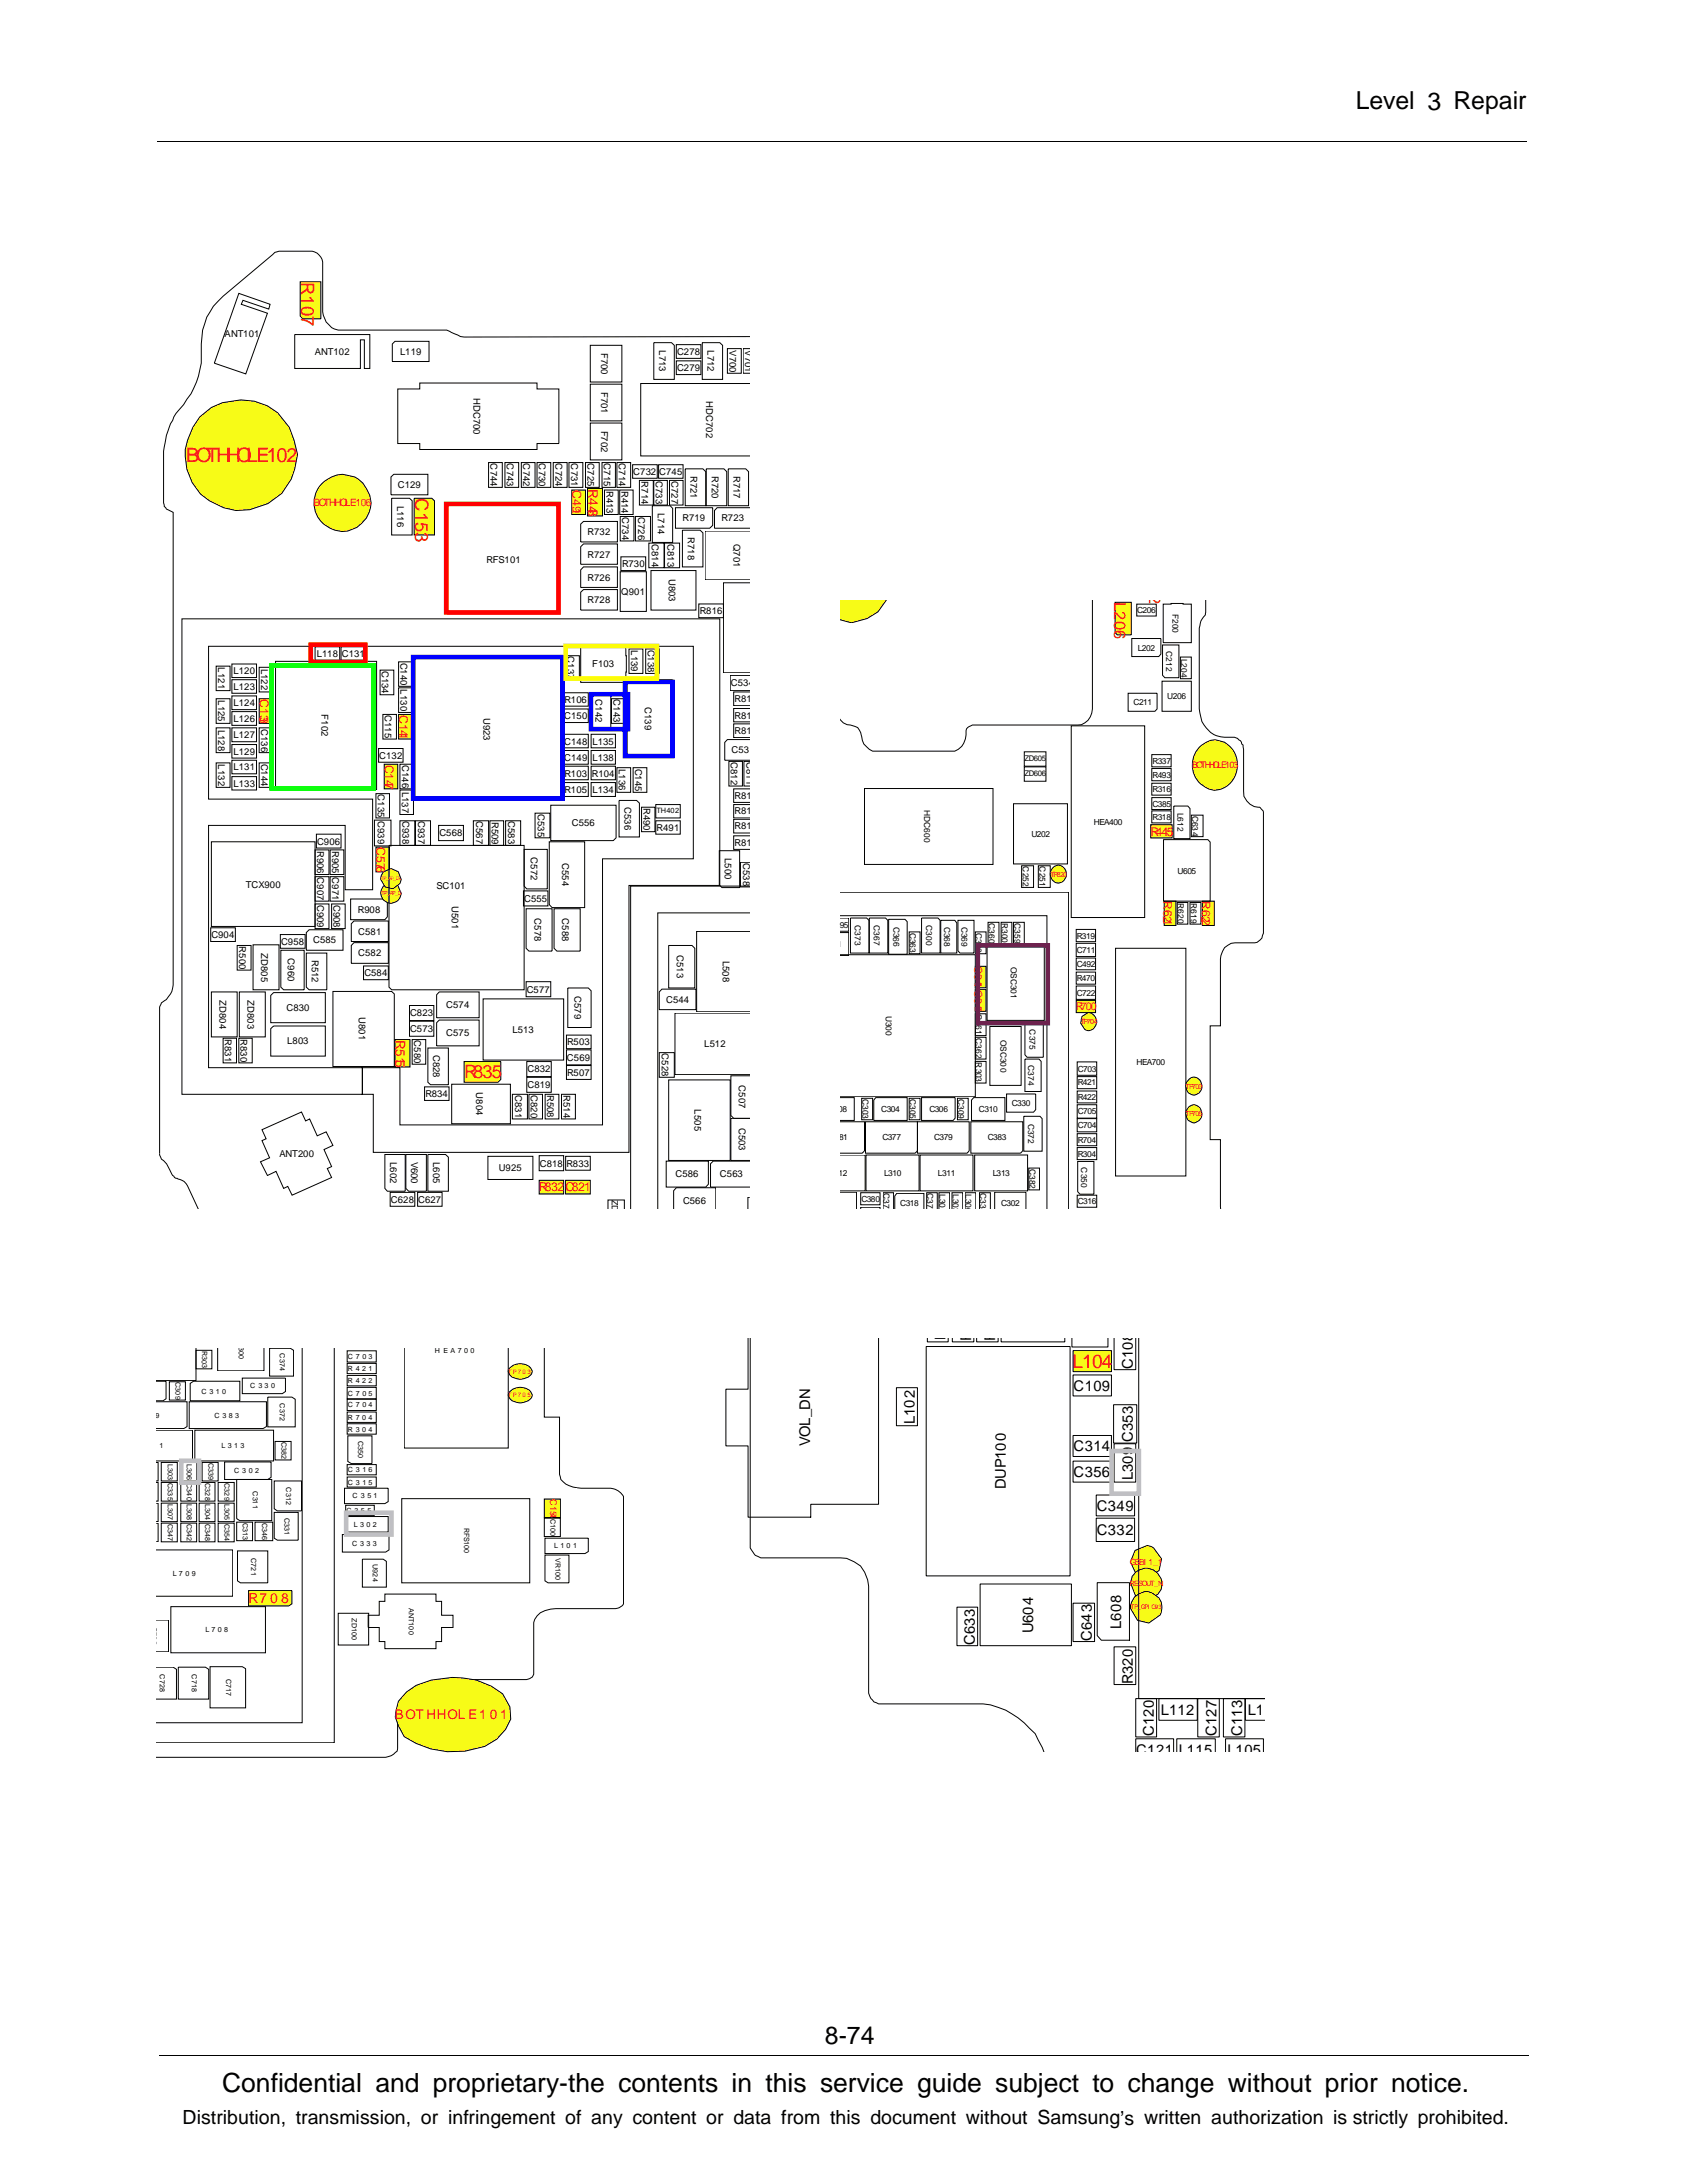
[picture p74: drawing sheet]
<svg xmlns="http://www.w3.org/2000/svg" width="216mm" height="279mm" viewBox="0 0 216 279" stroke-linecap="round" stroke-linejoin="round" font-family="sans-serif">
<defs><g id="words">
<text font-size="3.4" x="28.4" y="267.7">Confidential and proprietary-the contents in this service guide subject to change without prior notice.</text>
<g font-size="3.2">
<text x="173.5" y="14">Level 3 Repair</text>
<text x="105.6" y="261.6">8-74</text>
</g>
<text font-size="2.5" fill="#fc0a17" x="23.8" y="59.1">BOTHHOLE102</text>
<text font-size="2.5" x="23.4" y="271.9">Distribution, transmission, or infringement of any content or data from this document without Samsung’s written authorization is strictly prohibited.</text>
<g font-size="2.4" fill="#fc0a17">
<text x="38.5" y="36.1" transform="rotate(90 38.5 36.1)">R107</text>
<text x="53.1" y="63.8" transform="rotate(90 53.1 63.8)">C153</text>
<text x="59.4" y="138">R835</text>
<text x="137.2" y="175.1">L104</text>
</g>
<g font-size="2.1" fill="#fc0a17">
<text x="142.6" y="77.1" transform="rotate(90 142.6 77.1)">L206</text>
<text x="147.1" y="76.2" transform="rotate(90 147.1 76.2)">2</text>
</g>
<g font-size="1.9">
<text x="121" y="171.5" transform="rotate(-90 121 171.5)">L</text>
<text x="124.3" y="171.6" transform="rotate(-90 124.3 171.6)">R</text>
<text x="127.4" y="171.6" transform="rotate(-90 127.4 171.6)">R</text>
<text x="137.4" y="178">C109</text>
<text x="145" y="175.2" transform="rotate(-90 145 175.2)">C108</text>
<text x="103.7" y="185.1" transform="rotate(-90 103.7 185.1)">VOL_DN</text>
<text x="117.1" y="182.2" transform="rotate(-90 117.1 182.2)">L102</text>
<text x="137.4" y="185.8">C314</text>
<text x="145" y="184.6" transform="rotate(-90 145 184.6)">C353</text>
<text x="128.7" y="190.6" transform="rotate(-90 128.7 190.6)">DUP100</text>
<text x="137.4" y="189">C356</text>
<text x="145" y="189.5" transform="rotate(-90 145 189.5)">L309</text>
<text x="140.4" y="196.5">C332</text>
<text x="140.4" y="193.3">C349</text>
<text x="132.2" y="209.1" transform="rotate(-90 132.2 209.1)">U604</text>
<text x="139.7" y="210" transform="rotate(-90 139.7 210)">C643</text>
<text x="143.5" y="208.5" transform="rotate(-90 143.5 208.5)">L608</text>
<text x="124.8" y="210.6" transform="rotate(-90 124.8 210.6)">C633</text>
<text x="145" y="215.5" transform="rotate(-90 145 215.5)">R320</text>
<text x="148.5" y="219.5">L112</text>
<text x="159.7" y="219.5">L1</text>
<text x="145.4" y="224.6">C121 L115</text>
<text x="147.7" y="222.2" transform="rotate(-90 147.7 222.2)">C120</text>
<text x="155.7" y="222.2" transform="rotate(-90 155.7 222.2)">C127</text>
<text x="157.1" y="224.6">L105</text>
<text x="159" y="222.2" transform="rotate(-90 159 222.2)">C113</text>
</g>
<g font-size="1.8" fill="#fc0a17">
<text x="31.8" y="205.2">R7</text>
<text x="34.6" y="205.2">0</text>
<text x="36" y="205.2">8</text>
</g>
<g font-size="1.7" fill="#fc0a17">
<text x="75.3" y="62.5" transform="rotate(90 75.3 62.5)">R448</text>
<text x="50.6" y="133.1" transform="rotate(90 50.6 133.1)">R515</text>
<text x="50.5" y="220">BOTHHOL E1</text>
<text x="62.7" y="220">0</text>
<text x="64" y="220">1</text>
</g>
<g font-size="1.6" fill="#fc0a17">
<text x="73.3" y="62.8" transform="rotate(90 73.3 62.8)">C491</text>
<text x="33.3" y="89.4" transform="rotate(90 33.3 89.4)">C133</text>
<text x="51.1" y="91.5" transform="rotate(90 51.1 91.5)">C141</text>
<text x="49.2" y="97.9" transform="rotate(90 49.2 97.9)">C147</text>
<text x="48.2" y="108.5" transform="rotate(90 48.2 108.5)">C576</text>
<text x="69" y="152.5">R832C821</text>
</g>
<g font-size="1.5" fill="#fc0a17">
<text x="147.2" y="107">R445</text>
<text x="148.9" y="115.3" transform="rotate(90 148.9 115.3)">R621</text>
<text x="153.8" y="115.3" transform="rotate(90 153.8 115.3)">R622</text>
</g>
<g font-size="1.4" fill="#fc0a17">
<text x="124.7" y="123.7" transform="rotate(90 124.7 123.7)">C341C344</text>
<text x="137.7" y="129.3">R700</text>
</g>
<text font-size="1.3" fill="#fc0a17" x="40.1" y="64.8">BOTHHOLE106</text>
<g font-size="1.2">
<text x="28.7" y="43.1">ANT101</text>
<text x="40.3" y="45.4">ANT102</text>
<text x="51.2" y="45.4">L119</text>
<text x="76.9" y="45.1" transform="rotate(90 76.9 45.1)">F700</text>
<text x="84.4" y="44.8" transform="rotate(90 84.4 44.8)">L713</text>
<text x="86.7" y="45.4">C278</text>
<text x="86.7" y="47.5">C279</text>
<text x="90.6" y="44.8" transform="rotate(90 90.6 44.8)">L712</text>
<text x="93.4" y="44.8" transform="rotate(90 93.4 44.8)">V700</text>
<text x="95.4" y="44.8" transform="rotate(90 95.4 44.8)">V701</text>
<text x="60.6" y="50.9" transform="rotate(90 60.6 50.9)">HDC700</text>
<text x="76.9" y="50.1" transform="rotate(90 76.9 50.1)">F701</text>
<text x="90.4" y="51.3" transform="rotate(90 90.4 51.3)">HDC702</text>
<text x="62.8" y="59.3" transform="rotate(90 62.8 59.3)">C744</text>
<text x="64.9" y="59.3" transform="rotate(90 64.9 59.3)">C743</text>
<text x="67" y="59.3" transform="rotate(90 67 59.3)">C742</text>
<text x="69" y="59.3" transform="rotate(90 69 59.3)">C730</text>
<text x="71.1" y="59.3" transform="rotate(90 71.1 59.3)">C724</text>
<text x="73.1" y="59.3" transform="rotate(90 73.1 59.3)">C731</text>
<text x="75.2" y="59.3" transform="rotate(90 75.2 59.3)">C725</text>
<text x="76.9" y="55.1" transform="rotate(90 76.9 55.1)">F702</text>
<text x="77.3" y="59.3" transform="rotate(90 77.3 59.3)">C715</text>
<text x="79.2" y="59.3" transform="rotate(90 79.2 59.3)">C714</text>
<text x="50.8" y="64.8" transform="rotate(90 50.8 64.8)">L116</text>
<text x="50.9" y="62.4">C129</text>
<text x="77.6" y="62.8" transform="rotate(90 77.6 62.8)">R413</text>
<text x="79.5" y="62.8" transform="rotate(90 79.5 62.8)">R414 C734</text>
<text x="81" y="60.8">C732 C745</text>
<text x="82.1" y="61.6" transform="rotate(90 82.1 61.6)">R714</text>
<text x="83.9" y="61.6" transform="rotate(90 83.9 61.6)">C733</text>
<text x="84.2" y="65.7" transform="rotate(90 84.2 65.7)">L714</text>
<text x="85.9" y="61.6" transform="rotate(90 85.9 61.6)">C727</text>
<text x="88.4" y="60.9" transform="rotate(90 88.4 60.9)">R721</text>
<text x="91.1" y="60.9" transform="rotate(90 91.1 60.9)">R720</text>
<text x="93.9" y="60.9" transform="rotate(90 93.9 60.9)">R717</text>
<text x="75.2" y="71.4">R727</text>
<text x="75.2" y="68.5">R732</text>
<text x="81.7" y="66.2" transform="rotate(90 81.7 66.2)">C726</text>
<text x="83.4" y="69.6" transform="rotate(90 83.4 69.6)">C814</text>
<text x="85.4" y="69.6" transform="rotate(90 85.4 69.6)">C813</text>
<text x="87.4" y="66.7">R719</text>
<text x="88" y="68.8" transform="rotate(90 88 68.8)">R718</text>
<text x="92.4" y="66.7">R723</text>
<text x="93.9" y="69.6" transform="rotate(90 93.9 69.6)">Q701</text>
<text x="62.3" y="72.1">RFS101</text>
<text x="75.2" y="74.3">R726</text>
<text x="75.2" y="77.2">R728</text>
<text x="79.5" y="76.2">Q901</text>
<text x="79.6" y="72.6">R730</text>
<text x="85.6" y="74.1" transform="rotate(90 85.6 74.1)">U803</text>
<text x="80.8" y="83.2" transform="rotate(90 80.8 83.2)">L139</text>
<text x="82.9" y="83.1" transform="rotate(90 82.9 83.1)">C138</text>
<text x="89.6" y="78.6">R816</text>
<text x="27.9" y="85.4" transform="rotate(90 27.9 85.4)">L121</text>
<text x="27.9" y="89.6" transform="rotate(90 27.9 89.6)">L125</text>
<text x="29.9" y="88.3">L123</text>
<text x="29.9" y="86.3">L120</text>
<text x="33.4" y="85.6" transform="rotate(90 33.4 85.6)">L122</text>
<text x="40.6" y="84.1">L118 C131</text>
<text x="48.9" y="85.9" transform="rotate(90 48.9 85.9)">C134</text>
<text x="51.2" y="84.8" transform="rotate(90 51.2 84.8)">C140 L130</text>
<text x="72.2" y="90">R106</text>
<text x="72.6" y="84" transform="rotate(90 72.6 84)">C137</text>
<text x="75.8" y="85.4">F103</text>
<text x="76.2" y="89.5" transform="rotate(90 76.2 89.5)">C142</text>
<text x="78.5" y="89.5" transform="rotate(90 78.5 89.5)">C143</text>
<text x="93.5" y="87.8">C534</text>
<text x="94" y="89.9">R81</text>
<text x="27.9" y="93.4" transform="rotate(90 27.9 93.4)">L128</text>
<text x="29.9" y="90.4">L124</text>
<text x="29.9" y="92.4">L126</text>
<text x="29.9" y="94.5">L127</text>
<text x="33.4" y="93.3" transform="rotate(90 33.4 93.3)">C136</text>
<text x="41.1" y="91.4" transform="rotate(90 41.1 91.4)">F102</text>
<text x="49.2" y="91.5" transform="rotate(90 49.2 91.5)">C115</text>
<text x="61.9" y="91.9" transform="rotate(90 61.9 91.9)">U923</text>
<text x="72.2" y="95.3">C148 L135</text>
<text x="72.2" y="92.1">C150</text>
<text x="82.5" y="90.5" transform="rotate(90 82.5 90.5)">C139</text>
<text x="94" y="92">R81</text>
<text x="94" y="94">R81</text>
<text x="27.9" y="97.8" transform="rotate(90 27.9 97.8)">L132</text>
<text x="29.9" y="96.6">L129</text>
<text x="29.9" y="98.6">L131</text>
<text x="29.9" y="100.7">L133</text>
<text x="33.4" y="97.7" transform="rotate(90 33.4 97.7)">C144</text>
<text x="48.3" y="101.7" transform="rotate(90 48.3 101.7)">C135</text>
<text x="48.5" y="97.1">C132</text>
<text x="51.5" y="97.9" transform="rotate(90 51.5 97.9)">C146 L137</text>
<text x="72.2" y="97.4">C149 L138</text>
<text x="72.2" y="101.5">R105 L134</text>
<text x="72.2" y="99.4">R103 R104</text>
<text x="79.2" y="98.4" transform="rotate(90 79.2 98.4)">L136</text>
<text x="81.3" y="98.4" transform="rotate(90 81.3 98.4)">C145</text>
<text x="93.5" y="97.6" transform="rotate(90 93.5 97.6)">C812</text>
<text x="93.6" y="96.4">C53</text>
<text x="95.5" y="97.6" transform="rotate(90 95.5 97.6)">C811</text>
<text x="48.3" y="105.1" transform="rotate(90 48.3 105.1)">C939</text>
<text x="51.5" y="105.1" transform="rotate(90 51.5 105.1)">C938</text>
<text x="53.5" y="105.1" transform="rotate(90 53.5 105.1)">C937</text>
<text x="56.2" y="107">C568</text>
<text x="60.9" y="105.1" transform="rotate(90 60.9 105.1)">C567</text>
<text x="62.9" y="105.2" transform="rotate(90 62.9 105.2)">R509</text>
<text x="65" y="105.1" transform="rotate(90 65 105.1)">C583</text>
<text x="68.8" y="104.2" transform="rotate(90 68.8 104.2)">C535</text>
<text x="73.2" y="105.7">C556</text>
<text x="79.9" y="103.3" transform="rotate(90 79.9 103.3)">C536</text>
<text x="82.4" y="103.5" transform="rotate(90 82.4 103.5)">R490</text>
<text x="84" y="106.3">R491</text>
<text x="94" y="106.2">R81</text>
<text x="94" y="104.2">R81</text>
<text x="94" y="102.3">R81</text>
<text x="31.5" y="113.6">TCX900</text>
<text x="40.6" y="108.1">C906</text>
<text x="40.6" y="108.9" transform="rotate(90 40.6 108.9)">R906 C907 C909</text>
<text x="42.5" y="108.9" transform="rotate(90 42.5 108.9)">R905 C971 C908</text>
<text x="55.9" y="113.8">SC101</text>
<text x="67.9" y="109.7" transform="rotate(90 67.9 109.7)">C572</text>
<text x="71.9" y="110.4" transform="rotate(90 71.9 110.4)">C554</text>
<text x="92.8" y="109.9" transform="rotate(90 92.8 109.9)">L500</text>
<text x="94" y="108.3">R81</text>
<text x="95.1" y="110.4" transform="rotate(90 95.1 110.4)">C538</text>
<text x="45.8" y="116.8">R908</text>
<text x="45.8" y="119.6">C581</text>
<text x="57.8" y="116" transform="rotate(90 57.8 116)">U501</text>
<text x="67.1" y="115.4">C555</text>
<text x="68.4" y="117.5" transform="rotate(90 68.4 117.5)">C578</text>
<text x="71.9" y="117.5" transform="rotate(90 71.9 117.5)">C588</text>
<text x="27" y="120">C904</text>
<text x="30.6" y="121.1" transform="rotate(90 30.6 121.1)">R500</text>
<text x="33.4" y="122" transform="rotate(90 33.4 122)">ZD805</text>
<text x="36" y="120.9">C958</text>
<text x="36.9" y="122.7" transform="rotate(90 36.9 122.7)">C960</text>
<text x="39.9" y="122.9" transform="rotate(90 39.9 122.9)">R512</text>
<text x="40.1" y="120.8">C585</text>
<text x="45.8" y="122.4">C582</text>
<text x="46.6" y="124.9">C584</text>
<text x="86.6" y="122.2" transform="rotate(90 86.6 122.2)">C513</text>
<text x="92.5" y="123" transform="rotate(90 92.5 123)">L508</text>
<text x="28.1" y="128" transform="rotate(90 28.1 128)">ZD804</text>
<text x="31.7" y="128" transform="rotate(90 31.7 128)">ZD803</text>
<text x="36.7" y="129.4">C830</text>
<text x="45.9" y="130.2" transform="rotate(90 45.9 130.2)">U801</text>
<text x="52.5" y="130.1">C823</text>
<text x="57.1" y="129.1">C574</text>
<text x="67.4" y="127">C577</text>
<text x="73.5" y="127.5" transform="rotate(90 73.5 127.5)">C579</text>
<text x="85.3" y="128.4">C544</text>
<text x="28.8" y="133" transform="rotate(90 28.8 133)">R831</text>
<text x="30.8" y="133" transform="rotate(90 30.8 133)">R830</text>
<text x="36.8" y="133.7">L803</text>
<text x="52.5" y="132.1">C573</text>
<text x="53" y="133.2" transform="rotate(90 53 133.2)">C580</text>
<text x="55.4" y="135" transform="rotate(90 55.4 135)">C828</text>
<text x="57.1" y="132.6">C575</text>
<text x="65.6" y="132.2">L513</text>
<text x="67.5" y="137.3">C832</text>
<text x="72.6" y="135.8">C569</text>
<text x="72.6" y="133.8">R503</text>
<text x="72.6" y="137.7">R507</text>
<text x="84.7" y="134.8" transform="rotate(90 84.7 134.8)">C528</text>
<text x="90.1" y="134">L512</text>
<text x="54.4" y="140.4">R834</text>
<text x="60.9" y="139.8" transform="rotate(90 60.9 139.8)">U804</text>
<text x="65.9" y="140.2" transform="rotate(90 65.9 140.2)">C831</text>
<text x="67.5" y="139.3">C819</text>
<text x="67.9" y="140.2" transform="rotate(90 67.9 140.2)">C820</text>
<text x="70" y="140.2" transform="rotate(90 70 140.2)">R508</text>
<text x="72.1" y="140.2" transform="rotate(90 72.1 140.2)">R514</text>
<text x="88.9" y="142" transform="rotate(90 88.9 142)">L505</text>
<text x="94.6" y="138.9" transform="rotate(90 94.6 138.9)">C507</text>
<text x="35.8" y="148.1">ANT200</text>
<text x="50" y="148.7" transform="rotate(90 50 148.7)">L602</text>
<text x="52.6" y="148.7" transform="rotate(90 52.6 148.7)">V600</text>
<text x="55.4" y="148.7" transform="rotate(90 55.4 148.7)">L605</text>
<text x="63.8" y="149.9">U925</text>
<text x="69.1" y="149.3">C818 R833</text>
<text x="94.6" y="144.3" transform="rotate(90 94.6 144.3)">C503</text>
<text x="50" y="153.9">C628 C627</text>
<text x="86.4" y="150.7">C586</text>
<text x="87.4" y="154.1">C566</text>
<text x="92.1" y="150.7">C563</text>
</g>
<g font-size="1.2" fill="#fc0a17">
<text x="152.6" y="98.3">BOTHHOLE103</text>
<text x="70.4" y="191.9" transform="rotate(90 70.4 191.9)">C154</text>
</g>
<g font-size="1.1">
<text x="145.5" y="78.5">C206</text>
<text x="145.6" y="83.3">L202</text>
<text x="149.2" y="83.3" transform="rotate(90 149.2 83.3)">C212</text>
<text x="150.1" y="78.5" transform="rotate(90 150.1 78.5)">F200</text>
<text x="149.4" y="89.5">U206</text>
<text x="151.2" y="84.3" transform="rotate(90 151.2 84.3)">L204</text>
<text x="145.1" y="90.3">C211</text>
<text x="147.5" y="101.4">R316</text>
<text x="147.5" y="97.8">R337</text>
<text x="147.5" y="99.5">R493</text>
<text x="118.3" y="103.7" transform="rotate(90 118.3 103.7)">HDC600</text>
<text x="132" y="107.1">U202</text>
<text x="140" y="105.6">HEA400</text>
<text x="147.5" y="104.9">R318</text>
<text x="147.5" y="103.3">C385</text>
<text x="150.7" y="104" transform="rotate(90 150.7 104)">L612</text>
<text x="152.6" y="104.4" transform="rotate(90 152.6 104.4)">C634</text>
<text x="130.9" y="110.9" transform="rotate(90 130.9 110.9)">C252</text>
<text x="133.1" y="110.9" transform="rotate(90 133.1 110.9)">C251</text>
<text x="150.7" y="111.8">U605</text>
<text x="107.5" y="118.7">95</text>
<text x="109.4" y="118.4" transform="rotate(90 109.4 118.4)">C373</text>
<text x="111.8" y="118.4" transform="rotate(90 111.8 118.4)">C367</text>
<text x="114.3" y="118.6" transform="rotate(90 114.3 118.6)">C366</text>
<text x="116.5" y="119.4" transform="rotate(90 116.5 119.4)">C363</text>
<text x="118.5" y="118.4" transform="rotate(90 118.5 118.4)">C300</text>
<text x="120.8" y="118.6" transform="rotate(90 120.8 118.6)">C368</text>
<text x="123" y="118.6" transform="rotate(90 123 118.6)">C369</text>
<text x="124.9" y="119.4" transform="rotate(90 124.9 119.4)">C370</text>
<text x="126.6" y="118.1" transform="rotate(90 126.6 118.1)">C360</text>
<text x="128.2" y="118.2" transform="rotate(90 128.2 118.2)">R300</text>
<text x="129.8" y="118.1" transform="rotate(90 129.8 118.1)">C359</text>
<text x="150.7" y="115.6" transform="rotate(90 150.7 115.6)">R620</text>
<text x="152.4" y="115.6" transform="rotate(90 152.4 115.6)">R619</text>
<text x="107.1" y="121.2">1</text>
<text x="129.4" y="123.8" transform="rotate(90 129.4 123.8)">OSC301</text>
<text x="137.8" y="123.8">C492</text>
<text x="137.8" y="122">C711</text>
<text x="137.8" y="120.1">R319</text>
<text x="137.8" y="125.6">R470</text>
<text x="113.3" y="130" transform="rotate(90 113.3 130)">U300</text>
<text x="124.9" y="129.8" transform="rotate(90 124.9 129.8)">C361 C362 R303</text>
<text x="131.7" y="131.8" transform="rotate(90 131.7 131.8)">C375</text>
<text x="137.8" y="127.4">C722</text>
<text x="128.1" y="133.1" transform="rotate(90 128.1 133.1)">OSC300</text>
<text x="131.6" y="136.3" transform="rotate(90 131.6 136.3)">C374</text>
<text x="137.9" y="137.2">C703</text>
<text x="145.4" y="136.3">HEA700</text>
<text x="107.3" y="142.3">08</text>
<text x="110.4" y="140.6" transform="rotate(90 110.4 140.6)">C303</text>
<text x="112.8" y="142.3">C304</text>
<text x="116.5" y="140.6" transform="rotate(90 116.5 140.6)">C305</text>
<text x="118.9" y="142.3">C306</text>
<text x="122.6" y="140.6" transform="rotate(90 122.6 140.6)">C309</text>
<text x="125.3" y="142.3">C310</text>
<text x="129.5" y="141.6">C330</text>
<text x="131.6" y="143.8" transform="rotate(90 131.6 143.8)">C372</text>
<text x="137.9" y="142.6">C705</text>
<text x="137.9" y="138.9">R421</text>
<text x="137.9" y="140.8">R422</text>
<text x="107.4" y="145.9">81</text>
<text x="112.9" y="145.9">C377</text>
<text x="119.5" y="145.9">C379</text>
<text x="126.4" y="145.9">C383</text>
<text x="131.7" y="149.6" transform="rotate(90 131.7 149.6)">C382</text>
<text x="137.9" y="144.4">C704</text>
<text x="137.9" y="148">R304</text>
<text x="137.9" y="146.3">R704</text>
<text x="138.4" y="149.4" transform="rotate(90 138.4 149.4)">C350</text>
<text x="78.3" y="153.6" transform="rotate(90 78.3 153.6)">ZD</text>
<text x="107.3" y="150.5">12</text>
<text x="110.2" y="153.8">C380</text>
<text x="113.1" y="152.7" transform="rotate(90 113.1 152.7)">C37</text>
<text x="113.1" y="150.5">L310</text>
<text x="115.2" y="154.3">C318</text>
<text x="118.7" y="152.7" transform="rotate(90 118.7 152.7)">C37</text>
<text x="120" y="150.5">L311</text>
<text x="120.2" y="152.8" transform="rotate(90 120.2 152.8)">L30</text>
<text x="121.9" y="152.8" transform="rotate(90 121.9 152.8)">L303</text>
<text x="123.6" y="152.8" transform="rotate(90 123.6 152.8)">L306</text>
<text x="125.5" y="152.7" transform="rotate(90 125.5 152.7)">C33</text>
<text x="127" y="150.5">L313</text>
<text x="128.1" y="154.3">C302</text>
<text x="137.9" y="154.1">C316</text>
</g>
<g font-size="1.1" fill="#fc0a17">
<text x="144.6" y="200.3">GS</text>
<text x="145.8" y="200.3">BI 1_1</text>
</g>
<g font-size="1">
<text x="131.1" y="99.4">ZD606</text>
<text x="131.1" y="97.5">ZD605</text>
</g>
<g font-size=".9">
<text x="84" y="104.1">TH402</text>
<text x="25.9" y="172.9" transform="rotate(90 25.9 172.9)">R303</text>
<text x="30.6" y="172.4" transform="rotate(90 30.6 172.4)">300</text>
<text x="35.8" y="173.2" transform="rotate(90 35.8 173.2)">C374</text>
<text x="44.5" y="173.9">C 7</text>
<text x="46.4" y="173.9">0</text>
<text x="47.2" y="173.9">3</text>
<text x="55.7" y="173.2">H E A 7</text>
<text x="59.4" y="173.2">0</text>
<text x="60.2" y="173.2">0</text>
<text x="22.5" y="176.9" transform="rotate(90 22.5 176.9)">C309</text>
<text x="25.8" y="178.4">C 3</text>
<text x="27.6" y="178.4">1</text>
<text x="28.4" y="178.4">0</text>
<text x="32" y="177.7">C 3</text>
<text x="33.9" y="177.7">3</text>
<text x="34.7" y="177.7">0</text>
<text x="35.8" y="179.6" transform="rotate(90 35.8 179.6)">C372</text>
<text x="44.5" y="178.6">C 7</text>
<text x="44.5" y="175.5">R 4</text>
<text x="44.5" y="177.1">R 4</text>
<text x="46.3" y="175.5">2</text>
<text x="46.3" y="177.1">2</text>
<text x="46.4" y="178.6">0</text>
<text x="47.2" y="175.5">1</text>
<text x="47.2" y="177.1">2</text>
<text x="47.2" y="178.6">5</text>
<text x="19.9" y="181.4">9</text>
<text x="20.4" y="185.3">1</text>
<text x="27.4" y="181.4">C 3</text>
<text x="28.4" y="185.3">L 3</text>
<text x="29.3" y="181.4">8</text>
<text x="30" y="185.3">1</text>
<text x="30.1" y="181.4">3</text>
<text x="30.8" y="185.3">3</text>
<text x="36" y="184.6" transform="rotate(90 36 184.6)">C382</text>
<text x="44.5" y="180.1">C 7</text>
<text x="44.5" y="183.2">R 3</text>
<text x="44.5" y="181.7">R 7</text>
<text x="45.8" y="184.4" transform="rotate(90 45.8 184.4)">C350</text>
<text x="46.3" y="183.2">0</text>
<text x="46.3" y="181.7">0</text>
<text x="46.4" y="180.1">0</text>
<text x="47.2" y="183.2">4</text>
<text x="47.2" y="181.7">4</text>
<text x="47.2" y="180.1">4</text>
<text x="21.5" y="189.8" transform="rotate(90 21.5 189.8)">C335</text>
<text x="21.5" y="187.3" transform="rotate(90 21.5 187.3)">L303</text>
<text x="23.9" y="189.8" transform="rotate(90 23.9 189.8)">C340</text>
<text x="23.9" y="187.3" transform="rotate(90 23.9 187.3)">L306</text>
<text x="26.3" y="189.8" transform="rotate(90 26.3 189.8)">C328</text>
<text x="26.7" y="187.2" transform="rotate(90 26.7 187.2)">C339</text>
<text x="28.7" y="189.8" transform="rotate(90 28.7 189.8)">C329</text>
<text x="30" y="188.6">C 3</text>
<text x="31.8" y="188.6">0</text>
<text x="32.3" y="190.9" transform="rotate(90 32.3 190.9)">C311</text>
<text x="32.6" y="188.6">2</text>
<text x="36.6" y="190.4" transform="rotate(90 36.6 190.4)">C312</text>
<text x="44.5" y="188.4">C 3</text>
<text x="44.5" y="190">C 3</text>
<text x="45.1" y="191.8">C 3</text>
<text x="46.4" y="188.4">1</text>
<text x="46.4" y="190">1</text>
<text x="47" y="191.8">5</text>
<text x="47.2" y="188.4">6</text>
<text x="47.2" y="190">5</text>
<text x="47.8" y="191.8">1</text>
<text x="21.5" y="195" transform="rotate(90 21.5 195)">C347</text>
<text x="21.5" y="192.5" transform="rotate(90 21.5 192.5)">L307</text>
<text x="23.9" y="195" transform="rotate(90 23.9 195)">C342</text>
<text x="23.9" y="192.5" transform="rotate(90 23.9 192.5)">L308</text>
<text x="26.3" y="195" transform="rotate(90 26.3 195)">C348</text>
<text x="26.3" y="192.5" transform="rotate(90 26.3 192.5)">L304</text>
<text x="28.7" y="195" transform="rotate(90 28.7 195)">C354</text>
<text x="28.7" y="192.5" transform="rotate(90 28.7 192.5)">L305</text>
<text x="31.1" y="194.9" transform="rotate(90 31.1 194.9)">C313</text>
<text x="33.5" y="194.9" transform="rotate(90 33.5 194.9)">C346</text>
<text x="36.4" y="194.2" transform="rotate(90 36.4 194.2)">C331</text>
<text x="44.3" y="193.6">C 3</text>
<text x="45.1" y="197.8">C 3</text>
<text x="45.3" y="195.4">L 3</text>
<text x="46.2" y="193.6">5</text>
<text x="46.9" y="195.4">0</text>
<text x="46.9" y="197.8">3</text>
<text x="47" y="193.6">5</text>
<text x="47.7" y="195.4">2</text>
<text x="47.7" y="197.8">3</text>
<text x="59.4" y="195.5" transform="rotate(90 59.4 195.5)">RFS100</text>
<text x="70.4" y="194.4" transform="rotate(90 70.4 194.4)">C100</text>
<text x="22.1" y="201.7">L 7</text>
<text x="23.7" y="201.7">0</text>
<text x="24.5" y="201.7">9</text>
<text x="32.1" y="199.4" transform="rotate(90 32.1 199.4)">C721</text>
<text x="47.7" y="200.2" transform="rotate(90 47.7 200.2)">U924</text>
<text x="70.9" y="198.2">L 1</text>
<text x="71.1" y="199.5" transform="rotate(90 71.1 199.5)">VR100</text>
<text x="72.5" y="198.2">0</text>
<text x="73.3" y="198.2">1</text>
<text x="19.4" y="208.3" transform="rotate(90 19.4 208.3)">C702</text>
<text x="26.3" y="208.9">L 7</text>
<text x="27.9" y="208.9">0</text>
<text x="28.7" y="208.9">8</text>
<text x="45" y="207.1" transform="rotate(90 45 207.1)">ZD100</text>
<text x="52.3" y="205.8" transform="rotate(90 52.3 205.8)">ANT100</text>
<text x="20.4" y="214.3" transform="rotate(90 20.4 214.3)">C728</text>
<text x="24.6" y="214.3" transform="rotate(90 24.6 214.3)">C718</text>
<text x="28.9" y="214.8" transform="rotate(90 28.9 214.8)">C717</text>
</g>
<g font-size=".9" fill="#fc0a17">
<text x="134.4" y="112.2">TP820</text>
<text x="138.3" y="131.1">TP704</text>
<text x="151.7" y="139.4">TP703</text>
<text x="151.7" y="142.9">TP705</text>
<text x="144.6" y="203">RESOUT_N</text>
</g>
<g font-size=".8" fill="#fc0a17">
<text x="65" y="175.8">T P7</text>
<text x="65" y="178.9">T P7</text>
<text x="66.9" y="175.8">0</text>
<text x="66.9" y="178.9">0</text>
<text x="67.5" y="175.8">3</text>
<text x="67.5" y="178.9">5</text>
<text x="144.7" y="206">TP_GPI O93</text>
</g>
<g font-size=".7" fill="#fc0a17">
<text x="48.8" y="114.5">TP_</text>
<text x="49.8" y="114.5">AP_D</text>
</g>
<text font-size=".6" fill="#fc0a17" x="48.8" y="112.6">TP_AP_D+</text>
</g></defs>
<path d="M20.2 18.1h175.3M30.6 37.5l4 1.4-.2 .7-3.3-1.2-.2 .5 3.3 1.2-2.7 7.8-4.1-1.4zM37.7 42.8h9.6v4.4h-.7v-3.7h-.5v3.7h-8.4zM95.9 43.1h-36.5h-.5l-1.7-.9h-13.9l-.5-.1a2.6 2.6 0 0 1-1.5-2.2v-6.4a1.75 1.75 0 0 0-1.3-1.3h-4.3l-.5 .1-6.6 5.6a8.4 8.4 0 0 0-2.7 4.3l-.1 1.8a9.9 9.9 0 0 1-1.9 7.1l-.4 .7a4.6 4.6 0 0 0-1.4 2 9.5 9.5 0 0 0-1.2 3.9v6.7l.1 .4a1.63 1.63 0 0 0 1.2 .8v60.5a3.1 3.1 0 0 1-1.5 2.3l-.3 .5v18.9l.3 .6a5.1 5.1 0 0 1 1.4 2.1l.2 .2 .5 .2a1.69 1.69 0 0 1 1.2 .9l1.4 3M33.5 144.6l5.1-2.3 .5 1.2 .5-.3 1 2.2 1.1-.5 .9 1.7-1.1 .5 .9 2.2-.5 .3 .5 1.1-5 2.3-.6-1.2-.5 .3-1-2.2-1.1 .6-.9-1.8 1.2-.5-1-2.2 .6-.2zM20.4 263h175.3" fill="none" stroke="#000" stroke-width=".13"/>
<path d="M25.6 53.4l1.5-1.2a7.7 7.7 0 0 1 8.4 .6l1.5 1.9 .6 1.6 .5 1.9-.4 1.8-.4 1.3-1.2 1.9-1.8 1.3-2.3 .7a7.2 7.2 0 0 1-7.4-3.4 7.2 7.2 0 0 1 .1-7.1z" fill="#f7fb17"/>
<path d="M25.6 53.4l1.5-1.2a7.7 7.7 0 0 1 8.4 .6l1.5 1.9 .6 1.6 .5 1.9-.4 1.8-.4 1.3-1.2 1.8-1.8 1.4-2.3 .7a7.2 7.2 0 0 1-7.4-3.4 7.2 7.2 0 0 1 .1-7.1z" fill="none" stroke="#000" stroke-width=".13"/>
<path d="M41.4 61.7a3.6 3.6 0 0 1 5 .1l.5 .9a3.4 3.4 0 0 1-.6 4.3 3.6 3.6 0 0 1-5.1-.2 3.6 3.6 0 0 1 .2-5.1z" fill="#f7fb17"/>
<path d="M41.1 62a3.5 3.5 0 0 1 5.8 .6 3.5 3.5 0 0 1-1.2 4.9 3.6 3.6 0 0 1-4.7-.8 3.6 3.6 0 0 1 .1-4.7zM50 61l.4-.3h4.4v2.6h-4.8zM43.6 82.8h3.2v1.7h-3.2zM48.5 95.8h3.1v1.8h-3.1zM49 91.4h1.7v3.2h-1.7z" fill="none" stroke="#000" stroke-width=".13"/>
<path d="M33.2 89.4h1.7v3.2h-1.7z" fill="#f7fb17"/>
<path d="M33.2 89.4h1.7v3.2h-1.7zM33.2 93.2h1.7v3.1h-1.7zM48.6 85.8h1.8v3.1h-1.8zM51 84.7h1.7v3.1h-1.7zM72.4 83.9h1.7v3.2h-1.7zM80.3 87h5.7v9.9h-5.7zM82.6 83.1h1.8v3.1h-1.8zM48.1 101.6h1.7v3.1h-1.7z" fill="none" stroke="#000" stroke-width=".13"/>
<path d="M51 91.4h1.7v3.2h-1.7z" fill="#f7fb17"/>
<path d="M33.2 97.6h1.7v3.2h-1.7zM51 91.4h1.7v3.2h-1.7zM51.2 97.8h1.7v3.2h-1.7zM75.5 88.7h2.3l.4 .3v4.4h-2.7zM78.3 89.4h1.7v3.2h-1.7zM81 98.3h1.8v3.1h-1.8z" fill="none" stroke="#000" stroke-width=".13"/>
<path d="M49.2 97.8h1.7v3.2h-1.7z" fill="#f7fb17"/>
<path d="M49.2 97.8h1.7v3.2h-1.7zM72.1 94h3.2v1.7h-3.2zM72.1 96.1h3.2v1.7h-3.2zM72.1 90.7h3.2v1.8h-3.2z" fill="none" stroke="#000" stroke-width=".13"/>
<path d="M53 63.8h2.3l.3 .3v4.4h-2.6z" fill="#f7fb17"/>
<path d="M86.6 44.1h3.1v1.8h-3.1zM86.6 46.2h3.1v1.7h-3.1zM53 63.8h2.3l.3 .3v4.4h-2.6z" fill="none" stroke="#000" stroke-width=".13"/>
<path d="M73.2 62.7h1.7v3.1h-1.7z" fill="#f7fb17"/>
<g fill="none" stroke="#000" stroke-width=".13">
<path d="M73.2 62.7h1.7v3.1h-1.7zM95.9 86.4h-2.4v2h2.4M95.9 94.7h-2.8l-.3 .3v2.3h3.1M56.1 105.6h3.2v2h-3.2zM60.6 105.1h1.9v3.1h-1.9zM67 114h3.1v2h-3.1zM67.1 108.7h2.9v5.1h-2.6l-.3-.4zM68.5 104.1h1.9v3.1h-1.9zM70.3 107.7h4.5v8.5h-4.1l-.4-.4zM70.5 103.1h8.3v4.1l-.3 .4h-8zM79.2 102.4h2.3l.3 .4v4.3h-2.6zM95.9 110.4h-1.1v3.1h1.1"/>
<path d="M52.4 130.7h3.1v1.9h-3.1zM56.2 127h5.1v3.3h-5.4v-3zM56.2 130.6h5.1v3.3h-5.4v-3zM72.5 134.4h3.1v1.9h-3.1zM84.4 134.7h1.9v3.2h-1.9zM84.7 126.6h4.4v2.6h-4.7v-2.2zM85.6 121h3l.3 .4v5h-3.3zM95.9 137.7h-2.4v5.1l.4 .3h2h-2.4v5.4h2.4M86.2 154.8v-2.4l.4-.4h5v2.8M95.9 153.2h-.2v1.6M95.9 148.6h-4.6l-.4 .3v3h5"/>
</g>
<path d="M48.1 108.4h1.7v3.2h-1.7z" fill="#f7fb17"/>
<g fill="none" stroke="#000" stroke-width=".13">
<path d="M62.5 59.2h1.8v3.2h-1.8zM64.6 59.2h1.8v3.2h-1.8zM66.7 59.2h1.8v3.2h-1.8zM68.7 59.2h1.8v3.2h-1.8zM70.8 59.2h1.8v3.2h-1.8zM72.8 59.2h1.8v3.2h-1.8zM74.9 59.2h1.8v3.2h-1.8zM77 59.2h1.8v3.2h-1.8zM79 59.2h1.7v3.2h-1.7zM81 59.5h3.1v1.7h-3.1zM84.3 59.5h3.1v1.7h-3.1zM79.4 66.1h1.7v3.1h-1.7z"/>
<path d="M81.3 66.1h1.9v3.1h-1.9zM83 69.5h2v3.2h-2zM83.7 61.5h1.7v3.1h-1.7zM85 69.5h2v3.2h-2zM85.7 61.5h1.7v3.1h-1.7zM93.3 97.5h1.7v3.1h-1.7zM95.9 97.5h-.7v3.1h.7M39.2 119.4l.4-.4h4.3v2.6h-4.7zM45.3 117.9h4.4v2.6h-4.7v-2.3zM48.1 108.4h1.7v3.2h-1.7zM64.7 105.1h1.9v3.1h-1.9zM67.3 116.3h3.4v5.4h-3l-.4-.3z"/>
<path d="M70.9 116.3h3.4v5.4h-3l-.4-.3zM45.3 120.6h4.4v2.7h-4.7v-2.3zM46.5 123.6h3.2v1.8h-3.2zM52.7 133.1h1.8v3.1h-1.8zM67.3 125.6h3.2v2h-3.2zM67.4 137.9h3.1v1.9h-3.1zM72.7 126.4h2.6l.3 .4v4.7h-2.9zM49.9 152.6h3.2v1.8h-3.2zM53.4 152.6h3.2v1.8h-3.2zM67.7 140.1h1.7v3.1h-1.7zM69 147.9h3.1v1.9h-3.1zM85.3 148.6h5.4v3l-.4 .3h-5z"/>
</g>
<path d="M72.4 151.1h3.1v1.7h-3.1z" fill="#f7fb17"/>
<g fill="none" stroke="#000" stroke-width=".13">
<path d="M50.5 43.7h4.4v2.6h-4.7v-2.3zM50.9 49.8h2.8v-.8h15v.8h2.8v7h-2.8v.7h-15v-.7h-2.8zM75.5 44.2h4.1v4.7h-4.1zM75.5 49.2h4.1v4.7h-4.1zM75.5 54.1h4.1v4.8h-4.1zM83.7 43.9h2.2l.4 .3v4.4h-2.6zM89.9 43.9h2.2l.4 .3v4.4h-2.6zM95.9 49.1h-13.9v9.3h13.9M50.1 63.8h2.3l.3 .3v4.4h-2.6zM79.4 73.2h3.3v5.1h-3.3zM83.5 64.7h2.3l.3 .4v4.3h-2.6zM95.9 68h-5.7v6.2h5.7"/>
<path d="M27.7 85.3h1.7v3.1h-1.7zM27.7 89.4h1.7v3.2h-1.7zM27.7 93.2h1.7v3.1h-1.7zM27.7 97.6h1.7v3.2h-1.7zM29.7 85h3.1v1.7h-3.1zM29.7 87h3.1v1.7h-3.1zM29.7 89.1h3.1v1.7h-3.1zM29.7 91.1h3.1v1.7h-3.1zM29.7 93.2h3.1v1.7h-3.1zM29.7 95.3h3.1v1.7h-3.1zM29.7 97.3h3.1v1.7h-3.1zM29.7 99.4h3.1v1.7h-3.1z"/>
<path d="M33.2 85.4h1.7v3.2h-1.7zM35.3 84.6h12.9v16.4h-12.9zM40.3 82.8h3.2v1.7h-3.2zM51 88h1.7v3.2h-1.7zM72.1 98.1h3.2v1.7h-3.2zM72.1 88.7h3.2v1.7h-3.2zM74.3 82.6h5.8v4.7h-5.8zM75.6 94h3.2v1.7h-3.2zM75.6 96.1h3.2v1.7h-3.2zM75.6 98.1h3.2v1.7h-3.2zM79 98.3h1.7v3.1h-1.7zM80.5 83.1h1.8v3.1h-1.8z"/>
<path d="M27 118.7h3.1v1.8h-3.1zM35.9 119.6h3.2v1.8h-3.2zM40.3 112.2h1.8v3.1h-1.8zM40.3 115.7h1.8v3.2h-1.8zM40.5 106.8h3.1v1.7h-3.1zM42.2 112.2h1.8v3.1h-1.8zM42.4 115.7h1.8v3.2h-1.8zM47.9 105h2.1v3.3h-2.1zM51.2 105.1h1.9v3.1h-1.9zM51.2 101.1h1.7v3.1h-1.7zM53.2 105.1h1.9v3.1h-1.9zM72.1 100.2h3.2v1.7h-3.2z"/>
<path d="M75.6 100.2h3.2v1.7h-3.2zM92.1 108.9h2.6v4.7h-2.3l-.3-.3zM95.9 119.2h-6.7v10.3h6.7M34.6 127.4l.4-.4h6.6v3.9h-7zM34.6 131.7l.4-.4h6.6v3.9h-7zM35.9 121.6h3v5.1h-2.6l-.4-.4zM52.4 128.7h3.1v1.9h-3.1zM54.8 134.1h2.6v4.7h-2.3l-.3-.3zM61.8 127.8h10.3v7.9h-10.3zM67.4 135.9h3.1v1.9h-3.1zM85.6 138.2h7.9v10.3h-7.9zM95.9 129.7h-9.5v7.8h9.5"/>
<path d="M49.3 147.8h2.6v4.7h-2.3l-.3-.4zM54.8 147.8h2.2l.4 .3v4.4h-2.6zM65.6 140.1h1.9v3.1h-1.9zM72.4 151.1h3.1v1.7h-3.1z"/>
</g>
<path d="M38.4 36.1h2.7v4.7h-2.3l-.4-.4z" fill="#f7fb17"/>
<path d="M38.4 36.1h2.7v4.7h-2.3l-.4-.4zM77.4 62.7h1.7v3.1h-1.7zM79.3 62.7h1.7v3.1h-1.7z" fill="none" stroke="#000" stroke-width=".13"/>
<path d="M75.2 62.5h1.9v3.5h-1.9z" fill="#f7fb17"/>
<path d="M75.2 62.5h1.9v3.5h-1.9zM62.7 105.1h1.8v3.1h-1.8zM82.1 103.3h1.7v3.1h-1.7zM83.9 105.1h3.2v1.7h-3.2zM30.4 121h1.7v3.2h-1.7zM39.2 122h2.6v4.7h-2.2l-.4-.4zM72.5 132.5h3.1v1.7h-3.1zM72.5 136.4h3.1v1.8h-3.1zM69.8 140.1h1.7v3.1h-1.7zM71.9 140.1h1.7v3.1h-1.7z" fill="none" stroke="#000" stroke-width=".13"/>
<path d="M50.5 133.1h2v3.5h-2z" fill="#f7fb17"/>
<g fill="none" stroke="#000" stroke-width=".13">
<path d="M74.3 70l.4-.4h4.3v2.6h-4.7zM74.3 75.8l.4-.3h4.3v2.6h-4.7zM74.3 67.1l.4-.4h4.3v2.7h-4.7zM74.7 72.6h4.3v2.6h-4.7v-2.3zM79.5 71.3h3.1v1.7h-3.1zM81.8 61.5h1.8v3.1h-1.8zM86.4 65h4.8v2.2l-.4 .4h-4.4zM87.3 67.9h2.3l.4 .3v4.4h-2.7zM87.7 60h2.3l.3 .4v4.3h-2.6zM89.4 77.3h3.2v1.8h-3.2zM90.4 60h2.2l.4 .4v4.3h-2.6zM93.2 60h2.2l.4 .4v4.3h-2.6z"/>
<path d="M95.9 65h-4.1l-.4 .3v2.3h4.5M95.9 88.6h-2v1.7h2M95.9 90.7h-2v1.7h2M95.9 92.6h-2v1.8h2M95.9 107h-2v1.7h2M95.9 104.9h-2v1.7h2M95.9 103h-2v1.7h2M95.9 101h-2v1.7h2M28.6 132.9h1.7v3.1h-1.7zM30.6 132.9h1.7v3.1h-1.7zM50.5 133.1h2v3.5h-2z"/>
</g>
<path d="M69 151.1h3.1v1.7h-3.1z" fill="#f7fb17"/>
<path d="M54.3 139.1h3.2v1.7h-3.2zM69 151.1h3.1v1.7h-3.1zM72.4 148h3.1v1.8h-3.1z" fill="none" stroke="#000" stroke-width=".13"/>
<path d="M59.4 135.9h4.7v2.3l-.4 .3h-4.3z" fill="#f7fb17"/>
<path d="M23.3 79.2h68.8v34.1h-11.6v34.2h-32.7v-7.4h-1.4v-3.4h4.8v7.3h25.9v-34.1h11.6v-27.2h-62v19.6h21v11.6h-3.5v-8.3h-17.5v31.1h19.7v3.4h-23.1zM57.3 64.6h14.3v14h-14.3zM27.1 107.7h13.2v10.9h-13.2zM40.3 108.8h1.8v3.1h-1.8zM42.2 108.8h1.8v3.1h-1.8zM44.9 115.1h4.7v2.2l-.3 .4h-4.4zM83.9 103h3.2v1.7h-3.2zM95.9 116.8h-11.7v38M95.9 113.4h-15.2v41.4M59.4 135.9h4.7v2.3l-.4 .3h-4.3z" fill="none" stroke="#000" stroke-width=".13"/>
<path d="M49.1 113.4l1-.4 .8 .4 .5 1a1.32 1.32 0 0 1-1.9 1.1 1.32 1.32 0 0 1-.4-2.1z" fill="#f7fb17"/>
<path d="M49.1 113.4l1-.4 .8 .4 .5 1a1.32 1.32 0 0 1-1.9 1.1 1.32 1.32 0 0 1-.4-2.1z" fill="none" stroke="#000" stroke-width=".13"/>
<path d="M49.1 111.6l1-.4 .9 .4 .4 1-.2 .5-.9 .6-1-.2-.6-.9 .1-.6z" fill="#f7fb17"/>
<g fill="none" stroke="#000" stroke-width=".13">
<path d="M93.1 44.6h1.8v3.2h-1.8zM95.9 44.6h-.8v3.2h.8M83.3 73h5.8v5.1h-5.8zM95.9 74.6h-3.3v11.5h3.3M139.8 76.8v13.9a1.99 1.99 0 0 1-1.9 2.1h-13.5l-.2 .1a.77 .77 0 0 0-.6 .6 2.43 2.43 0 0 1-1.4 2.6h-10.5a2.23 2.23 0 0 1-1.5-2 1.26 1.26 0 0 0-.9-1.2l-.5-.1a1.58 1.58 0 0 1-1.3-.8M154.3 76.8v1.6v.3l-.2 .2a2.28 2.28 0 0 0-.6 1.5v10.3a5.4 5.4 0 0 0 .6 2.1 3.1 3.1 0 0 0 2.6 1.6h1.3l.4 .1 .4 .3 .1 .4 .2 .2 .1 5.8a2.13 2.13 0 0 0 2.1 2.2l.4 .5v15.5l-.1 .3a1.18 1.18 0 0 1-1 1h-2.5a1.96 1.96 0 0 0-1.9 2v8.6h-1.3v14.6h1.3v8.9M53.1 84.3h18.9v18.1h-18.9zM49.1 111.6l1-.4 .9 .4 .4 1-.2 .5-.9 .6-1-.2-.6-.9 .1-.6zM49.8 108.2h17.3v18.5h-17l-.3-.4zM27.1 127h3.3v5.7h-3.3zM30.6 127h3.4v5.7h-3.4zM32.4 120.9h3.3v5.8h-3.3z"/>
<path d="M42.6 126.9h7.5l.4 .3v9.3h-7.9zM57.8 138.8h7.5v5h-7.5zM51.9 147.8h2.7v4.7h-2.3l-.4-.4zM62.4 148h5.8v3h-5.8zM77.8 154.8v-1.2h2.1v1.2"/>
</g>
<path d="M153.7 95.4a2.48 2.48 0 0 1 3.6 0 3.3 3.3 0 0 1 .9 3.5 3.3 3.3 0 0 1-2.8 2.3 3.3 3.3 0 0 1-2.7-2.4 3.3 3.3 0 0 1 1-3.4z" fill="#f7fb17"/>
<path d="M153.8 95.4a2.48 2.48 0 0 1 3.5 0 3.3 3.3 0 0 1 .9 3.5 3.3 3.3 0 0 1-2.8 2.3 3.3 3.3 0 0 1-2.7-2.4 3.3 3.3 0 0 1 1.1-3.4z" fill="none" stroke="#000" stroke-width=".13"/>
<path d="M107.5 76.8h6.7h-.8l-1 1.5-1.4 .9-2 .5-1.5-.5z" fill="#f7fb17"/>
<g fill="none" stroke="#000" stroke-width=".13">
<path d="M113.4 76.8l-1 1.5-1.4 .9-2 .5-1.5-.4M145.5 77.3h2.5v1.5h-2.5zM144.4 88.7h3.7v2l-.3 .3h-3.4zM148.8 82.6h2.1v4.1h-1.8l-.3-.3zM107.5 119.4h1.1v2.9h-1.1M117.9 117.5h2.1l.3 .3v4.2h-2.4zM130.7 110.8h1.6v2.8h-1.6zM132.9 110.8h1.5v2.8h-1.5zM107.5 140.5h1.8v2.9h-1.8M110.3 140.6h1.4v2.7h-1.4zM112.1 140.5h4v2.9h-4.3v-2.6zM114.5 154.8v-1.7l.3-.4h3.4v2.1"/>
<path d="M116.4 140.6h1.4v2.7h-1.4zM117.9 140.5h4.3v2.6l-.2 .3h-4.1zM122.5 140.6h1.4v2.7h-1.4zM124.6 140.5h4v2.9h-4.3v-2.6zM125.3 154.8v-2.1h1.4v2.1M127.3 154.8v-2.2h4v2.2M128.8 140h3.7v2l-.2 .3h-3.5zM137.9 153h2.5v1.5h-2.5z"/>
</g>
<path d="M124.8 123.7h1.4v2.7h-1.4z" fill="#f7fb17"/>
<path d="M124.8 123.7h1.4v2.7h-1.4z" fill="none" stroke="#000" stroke-width=".13"/>
<path d="M124.8 126.7h1.4v2.7h-1.4z" fill="#f7fb17"/>
<g fill="none" stroke="#000" stroke-width=".13">
<path d="M148.9 77.3h1v-.1l2.6 .1v5h-3.6zM137.1 92.9h9.4v24.5h-9.4zM144.8 81.7h3.8v2l-.3 .3h-3.5zM151.1 84.1h1.4v2.8h-1.4zM107.5 117.5h1.1v1.7h-1.1M108.8 117.5h2.1l.3 .3v4.2h-2.4zM110.6 100.9h16.5v9.7h-16.5zM111.3 117.5h2l.3 .3v4.2h-2.3zM113.7 117.7h2.1l.3 .3v4.1h-2.4zM116.4 119.3h1.4v2.8h-1.4zM120.4 117.8h1.8l.2 .3v3.9h-2zM122.6 117.8h2.1v4.2h-1.8l-.3-.3z"/>
<path d="M124.8 119.3h1.4v2.8h-1.4zM126.4 118h1.4v2.8h-1.4zM129.7 118h1.4v2.8h-1.4zM147.4 102.1h2.5v1.5h-2.5zM152.5 104.3h1.5v2.8h-1.5zM124.8 132.8h1.4v2.8h-1.4zM124.8 126.7h1.4v2.7h-1.4zM124.8 129.8h1.4v2.7h-1.4zM131.2 135.6h1.8l.2 .2v3.9h-2zM131.2 130.8h2.3v4.5h-2.1l-.2-.3zM137.7 122.6h2.5v1.5h-2.5zM137.7 126.2h2.5v1.7h-2.5z"/>
<path d="M137.7 120.7h2.5v1.7h-2.5zM137.9 135.9h2.5v1.7h-2.5zM142.8 121.4h9v29.1h-9zM107.5 143.6h3.1v3.7l-.2 .3h-2.9M110.2 152.7h2.4v1.5h-2.4zM110.2 154.8v-.3h2.4v.3M110.8 143.6h6.6v3.7l-.3 .3h-6.3zM113 154.8v-2.1h1.4v2.1M117.4 143.6h6.6v3.7l-.2 .3h-6.4zM118.6 154.8v-2.1h1.4v2.1M124.2 143.6h6.7v3.7l-.3 .3h-6.4zM131 142.9h2.1l.3 .3v4.1h-2.4z"/>
<path d="M131.7 149.5h1.3v2.8h-1.3zM137.9 143.2h2.5v1.7h-2.5zM137.9 141.4h2.5v1.7h-2.5zM137.9 148.7h2.1v4.1h-1.8l-.3-.3z"/>
</g>
<path d="M142.7 77.1h2.1v4.2h-1.8l-.3-.4z" fill="#f7fb17"/>
<g fill="none" stroke="#000" stroke-width=".13">
<path d="M142.7 77.1h2.1v4.2h-1.8l-.3-.4zM147.4 96.6h2.5v1.5h-2.5zM128.1 118h1.4v2.8h-1.4zM137.7 119h2.5v1.5h-2.5zM147.4 100.2h2.5v1.6h-2.5zM147.4 103.8h2.5v1.5h-2.5zM150.2 103.2h1.8l.3 .3v3.8h-2.1zM124.8 135.8h1.4v2.8h-1.4zM126.3 121.1h7.3v9.5h-7.3zM126.7 131.4h4v7.5h-4zM137.9 137.8h2.5v1.5h-2.5zM137.9 139.6h2.5v1.6h-2.5z"/>
<path d="M107.5 147.8h3.2v4.6h-3.2M107.5 152.6h2.1v2.2M110.8 147.8h6.8v4.6h-6.8zM117.8 147.8h6.7v4.6h-6.7zM120.2 154.8v-2.1h1.3v2.1M121.8 154.8v-2.1h1.4v2.1M123.5 154.8v-2.1h1.4v2.1M124.7 147.8h6.8v4.6h-6.8zM137.9 146.9h2.5v1.5h-2.5z"/>
</g>
<path d="M147.3 105.6h2.7v1.7h-2.7z" fill="#f7fb17"/>
<path d="M147.4 98.4h2.5v1.5h-2.5zM147.3 105.6h2.7v1.7h-2.7zM150.7 115.5h1.3v2.8h-1.3zM152.3 115.5h1.4v2.8h-1.4zM137.7 124.4h2.5v1.6h-2.5z" fill="none" stroke="#000" stroke-width=".13"/>
<path d="M149 115.3h1.5v3.1h-1.5z" fill="#f7fb17"/>
<path d="M149 115.3h1.5v3.1h-1.5z" fill="none" stroke="#000" stroke-width=".13"/>
<path d="M153.9 115.3h1.5v3.1h-1.5z" fill="#f7fb17"/>
<path d="M153.9 115.3h1.5v3.1h-1.5z" fill="none" stroke="#000" stroke-width=".13"/>
<path d="M137.7 128h2.5v1.6h-2.5z" fill="#f7fb17"/>
<path d="M107.5 117.2h26.5v37.6M107.5 114.2h29.3v40.6M137.7 128h2.5v1.6h-2.5zM137.9 145.1h2.5v1.5h-2.5z" fill="none" stroke="#000" stroke-width=".13"/>
<path d="M152.2 138.1a1.05 1.05 0 0 1 1.3 0 1.05 1.05 0 0 1 .3 1.3 1.06 1.06 0 0 1-1.5 .6 1.06 1.06 0 0 1-.4-1.5z" fill="#f7fb17"/>
<path d="M152.2 138.1a1.05 1.05 0 0 1 1.3 0 1.05 1.05 0 0 1 .3 1.3 1.06 1.06 0 0 1-1.5 .6 1.06 1.06 0 0 1-.4-1.5z" fill="none" stroke="#000" stroke-width=".13"/>
<path d="M138.5 130.1l.7-.5a1.13 1.13 0 0 1 1.2 1.3 1.13 1.13 0 0 1-1.4 .9l-.7-.8z" fill="#f7fb17"/>
<path d="M138.5 130.1l.7-.5a1.13 1.13 0 0 1 1.2 1.3 1.13 1.13 0 0 1-1.4 .9l-.7-.8z" fill="none" stroke="#000" stroke-width=".13"/>
<path d="M152.2 141.6a1.06 1.06 0 0 1 1.4 .1 1.06 1.06 0 0 1 .1 1.4 1.02 1.02 0 0 1-1.3 .6 1.02 1.02 0 0 1-.6-1.2v-.3z" fill="#f7fb17"/>
<path d="M152.2 141.6a1.08 1.08 0 0 1 1.3 .2 1.08 1.08 0 0 1 .2 1.3 1.02 1.02 0 0 1-1.3 .6 1.02 1.02 0 0 1-.6-1.2v-.3z" fill="none" stroke="#000" stroke-width=".13"/>
<path d="M134.7 111.1a1.05 1.05 0 0 1 1.4-.1 1.05 1.05 0 0 1 .2 1.4 1.02 1.02 0 0 1-1.2 .6 1.02 1.02 0 0 1-.7-1.2z" fill="#f7fb17"/>
<path d="M131.1 98.1h2.8v1.9h-2.8zM131.1 96.2h2.8v1.9h-2.8zM148.7 87.2h3.8v3.8h-3.8zM129.7 102.9h6.9v7.7h-6.9zM134.7 111.1a1.05 1.05 0 0 1 1.4-.1 1.05 1.05 0 0 1 .2 1.4 1.02 1.02 0 0 1-1.2 .6 1.02 1.02 0 0 1-.7-1.2zM148.9 107.5h5.7l.3 .3v7.5h-6zM107.5 122.2h17.3v18.2h-17.3M69.7 172.5v8.9h1.9v7.3a1.38 1.38 0 0 0 .8 1.2 4.2 4.2 0 0 0 2 .6h3.8a2.14 2.14 0 0 1 1.6 1v13.8l-.1 .1-.4 .3-.5 .2h-7.7a3 3 0 0 0-2.7 1.4l-.1 .4v6.6a1.06 1.06 0 0 1-.9 .7h-9.4a9.5 9.5 0 0 0-5.8 1.8l-.3 .4a3.7 3.7 0 0 0-1 2.5v4.1l-.1 .3-.2 .2a1.83 1.83 0 0 1-1.2 .6h-29.4M49.3 204h6.5v1h.7v1.7h1.5v1.6h-1.5v1.8h-.7v.9h-6.5v-.9h-.8v-1.8h-1.4v-1.6h1.4v-1.7h.8z" fill="none" stroke="#000" stroke-width=".13"/>
<path d="M52 216.6l1.3-.9a11.4 11.4 0 0 1 9.6 .1l1.4 1 1 1.7 .1 1.5-.7 1.3-1.1 1.3-1.6 .9a11.3 11.3 0 0 1-10.3-1.2l-.7-1.4-.4-1.1 .4-2.1z" fill="#f7fb17"/>
<path d="M69.7 194.3h2v2.4h-2zM52 216.6l1.3-.9a11.4 11.4 0 0 1 9.6 .1l1.4 1 1 1.7 .1 1.5-.7 1.3-1.1 1.3-1.6 .9a11.3 11.3 0 0 1-10.3-1.2l-.7-1.4-.4-1.1 .4-2.1z" fill="none" stroke="#000" stroke-width=".13"/>
<path d="M69.7 191.9h2v2.3h-2z" fill="#f7fb17"/>
<g fill="none" stroke="#000" stroke-width=".13">
<path d="M20 176.8h1.3v2.2l-.4 .3h-.9M20 179.4h3.9v3.2l-.4 .2h-3.5M21.7 176.8h2v2.4h-2zM24.2 179.4h9.9v3.2l-.4 .2h-9.5zM24.3 177.1l.5-.3h5.9v2.5h-6.4zM25.1 172.8h2v2.4h-2zM27.9 172.5v3h5.9v-3M31 176.4h5.5v1.7l-.4 .3h-5.1zM34.3 178.8h3.1l.4 .3v3.5h-3.5zM34.5 172.6h2.7l.4 .2v3.3h-3.1zM44.4 174.5h3.8v1.3h-3.8zM44.4 176h3.8v1.4h-3.8z"/>
<path d="M44.4 172.9h3.8v1.4h-3.8zM44.4 179.1h3.8v1.4h-3.8zM44.4 177.6h3.8v1.4h-3.8zM51.7 172.5v12.8h13.3v-12.8M20 189.7h.2v2.4h-.2M20 194.9h.2v2.4h-.2M20 192.4h.2v2.4h-.2M20 187.2h.2v2.3h-.2M20 183h4.6v4h-4.6M20 198.4h9.8v5.9h-9.8M20.6 189.7h2.1v2.4h-2.1zM20.6 194.9h2.1v2.4h-2.1z"/>
<path d="M20.6 187.2h2.1v2.3h-2.1zM20.6 192.4h2.1v2.4h-2.1zM23.1 189.7h2.1v2.4h-2.1zM23.1 194.9h2.1v2.4h-2.1zM23.1 187.2h2.1v2.3h-2.1zM23.1 192.4h2.1v2.4h-2.1zM24.9 183h10.1v4h-10.1zM25.5 192.4h2v2.4h-2zM25.5 189.7h2v2.4h-2zM25.5 194.9h2v2.4h-2zM25.9 187.2h2v2.3h-2zM27.9 189.7h2.1v2.4h-2.1z"/>
<path d="M27.9 194.9h2.1v2.4h-2.1zM27.9 192.4h2.1v2.4h-2.1zM28.7 187.1h6v2l-.4 .3h-5.6zM30.3 189.4h4.5v5.2h-4.1l-.4-.2zM30.3 194.8h2v2.4h-2zM30.4 198.5h3.9v4.1h-3.5l-.4-.3zM32.6 194.8h2.3v2.4h-2.3zM35.1 189.5h3.5v3.9h-3.1l-.4-.3zM35.1 193.6h3.1v3.5h-2.7l-.4-.2zM35.2 184.5h2.1v2.4h-2.1zM43.8 196.4h6v2l-.4 .2h-5.6zM44.1 194.4l.4-.3h5.2v2h-5.6z"/>
<path d="M44.1 190.5h5.6v1.7l-.4 .2h-5.2zM44.2 192.7h3.7v1.3h-3.7zM44.4 189h3.8v1.3h-3.8zM44.4 182.2h3.8v1.4h-3.8zM44.4 187.5h3.8v1.3h-3.8zM44.4 180.7h3.8v1.4h-3.8zM44.5 183.8h3.1v3.5h-2.6l-.5-.3zM69.7 191.9h2v2.3h-2zM69.7 196.9h5.6v1.7l-.4 .2h-5.2zM20 207.3h1.6v4.1h-1.6M20 213.4h2.2l.4 .3v3.8h-2.6M21.9 205.6h12.1v5.9h-12.1z"/>
<path d="M22.8 213.4h3.5l.4 .3v3.8h-3.9zM26.9 213.3h4.1l.4 .3v5h-4.5z"/>
</g>
<path d="M31.8 203.6h5.6v1.7l-.5 .2h-5.1z" fill="#f7fb17"/>
<path d="M38.7 172.5v48h-18.7M42.8 172.5v50.6h-22.8M51.4 191.8h16.4v10.8h-16.4zM31.8 203.6h5.6v1.7l-.5 .2h-5.1z" fill="none" stroke="#000" stroke-width=".13"/>
<path d="M65.1 175.2a1.92 1.92 0 0 1 2.8-.1l.2 .4a1 1 0 0 1-1 .9 1.79 1.79 0 0 1-1.8-.4l-.3-.4z" fill="#f7fb17"/>
<path d="M65.1 175.2a1.92 1.92 0 0 1 2.8-.1l.2 .4a1 1 0 0 1-1 .9 1.79 1.79 0 0 1-1.8-.4l-.3-.4z" fill="none" stroke="#000" stroke-width=".13"/>
<path d="M65.1 178.2a1.92 1.92 0 0 1 2.8-.1l.2 .4a1 1 0 0 1-1 1 1.79 1.79 0 0 1-1.8-.5l-.3-.4z" fill="#f7fb17"/>
<g fill="none" stroke="#000" stroke-width=".13">
<path d="M25.1 172.5v4.2h-5.1M65.1 178.2a1.92 1.92 0 0 1 2.8-.1l.2 .4a1 1 0 0 1-1 1 1.79 1.79 0 0 1-1.8-.5l-.3-.4zM96 171.2v26.9l.2 .3a1.74 1.74 0 0 0 1.2 1l11 .1 .9 .4 .8 .5 .6 .8 .3 1 .2 .8v13.7a2 2 0 0 0 1.2 1.4h13.4a9 9 0 0 1 5.9 3.1l.8 .7 1.1 2.3M118.5 172.3h18.4v29.4h-18.4zM137.2 171.2v1.2h4.6v-1.2M137.3 176h4.9v2.7h-4.9zM142.5 179.8h3v4.9h-3zM142.6 171.2v4.1h2.8v-4.1M46.4 199.6h2.6l.4 .2v3.3h-3zM69.7 199h3.1v3.6h-2.7l-.4-.3zM137.3 187h4.9v2.7h-4.9zM137.3 183.7h4.9v2.7h-4.9z"/>
<path d="M140.3 194.3h4.9v3h-4.9zM140.3 191.3h4.9v2.7h-4.9zM43.3 206.5h3.9v4h-3.9zM122.5 205.7h2.6v4.9h-2.6zM137.3 205.2h2.8v4.9h-2.8zM145.4 217.4h2.6v4.9h-2.6zM153.3 217.4h2.7v4.9h-2.7zM156.6 217.4h2.7v4.9h-2.7zM145.4 224.2v-1.7h4.8v1.7"/>
</g>
<path d="M145.3 198.4l1.5-.6 .8 .3 1.1 1.4-.4 1.5-1.5 .9-.8-.1-.6-.4-.7-1.5z" fill="#f7fb17"/>
<path d="M114.7 177.6h2.7v4.9h-2.7zM128.1 171.2v.5h8.2v-.5M145.3 198.4l1.5-.6 .8 .3 1.1 1.4-.4 1.5-1.5 .9-.8-.1-.6-.4-.7-1.5z" fill="none" stroke="#000" stroke-width=".13"/>
<path d="M137.3 172.9h4.9v2.7h-4.9z" fill="#f7fb17"/>
<path d="M118.7 171.2v.5h2.6v-.5M121.9 171.2v.5h2.7v-.5M125 171.2v.5h2.7v-.5M137.3 172.9h4.9v2.7h-4.9zM142.6 184.8h2.8v4.9h-2.8zM140.4 202.6h4.1v7.3h-3.6l-.5-.6zM142.6 210.8h2.8v4.8h-2.8zM148.3 217.4h4.9v2.8h-4.9zM161.8 217.4h-2.4v2.8h2.4M150.6 224.2v-1.7h4.9v1.7M156.8 224.2v-1.7h4.9v1.7" fill="none" stroke="#000" stroke-width=".13"/>
<path d="M145.4 201.2a2 2 0 0 1 2.7 .1 2 2 0 0 1 .1 2.8l-1.5 .7-1.4-.6-.6-1.6 .2-.8z" fill="#f7fb17"/>
<path d="M145.4 201.2a2 2 0 0 1 2.7 .1 2 2 0 0 1 .1 2.8l-1.5 .7-1.4-.6-.6-1.6 .2-.8z" fill="none" stroke="#000" stroke-width=".13"/>
<path d="M145.2 204.4a2.02 2.02 0 0 1 2.3-.5 2.02 2.02 0 0 1 1.2 1.9l-.2 .9-1.5 1-1.4-.3-.9-1.6 .1-.8z" fill="#f7fb17"/>
<path d="M95.7 171.2v6.6h-2.8v7.3h2.8v9.1h8.1v-1.7h8.6v-21.3M145.7 171.2v46.2h16.1M125.4 202.7h11.7v7.9h-11.7zM145.2 204.4a2.02 2.02 0 0 1 2.3-.5 2.02 2.02 0 0 1 1.2 1.9l-.2 .9-1.5 1-1.4-.3-.9-1.6 .1-.8z" fill="none" stroke="#000" stroke-width=".13"/>
<path d="M57.1 64.5h14.4v13.9h-14.4zM39.8 82.5h7v2.2h-7z" fill="none" stroke="#f00" stroke-width=".59"/>
<path d="M52.9 84.1h19.1v18.1h-19.1zM75.6 88.9h4.8v4.4h-4.8zM80 87.3h6v9.5h-6z" fill="none" stroke="#00f" stroke-width=".59"/>
<path d="M34.8 85.2h13v15.7h-13z" fill="none" stroke="#0f0" stroke-width=".59"/>
<path d="M72.4 82.7h11.7v4.1h-11.7z" fill="none" stroke="#ff0" stroke-width=".59"/>
<path d="M125.1 121h9v10h-9z" fill="none" stroke="#4b0082" stroke-width=".59"/>
<path d="M23.2 187h2.3v2.8h-2.3zM44.3 193.6h5.8v2.8h-5.8zM142.3 185.7h3.5v5.5h-3.5z" fill="none" stroke="#c0c0c0" stroke-width=".59"/>
<use href="#words"/>
</svg>
